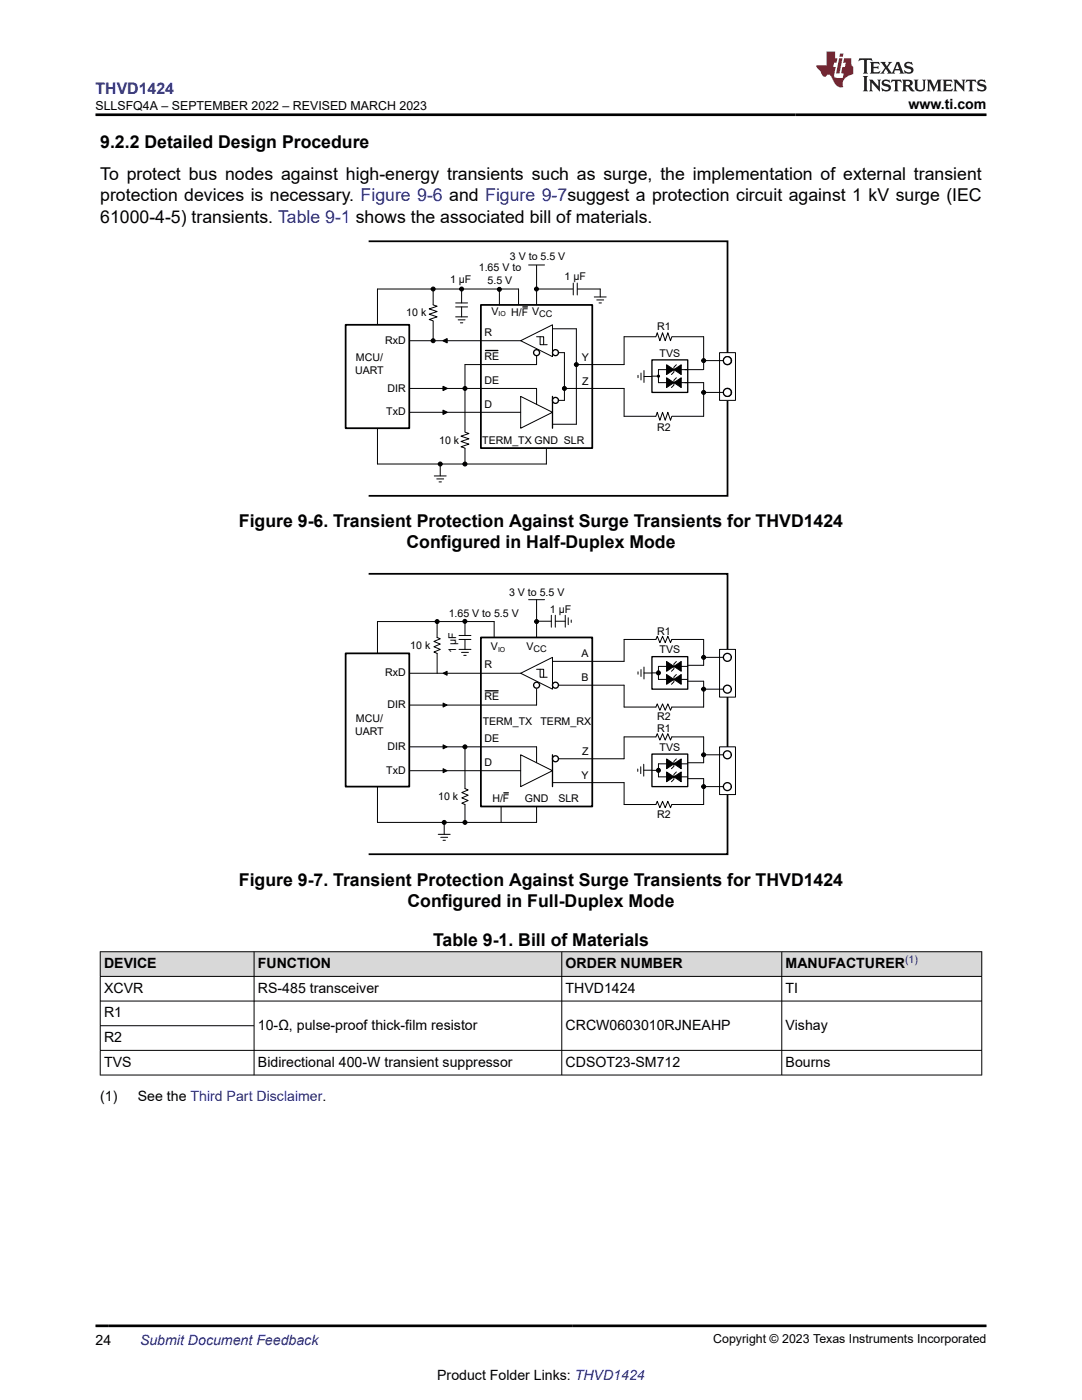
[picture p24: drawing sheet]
<svg xmlns="http://www.w3.org/2000/svg" width="216mm" height="279mm" viewBox="0 0 216 279" stroke-linecap="round" stroke-linejoin="round" font-family="sans-serif">
<defs><g id="words">
<g font-size="3.5">
<text x="20" y="29.6">9.2.2 Detailed Design Procedure</text>
<text x="20" y="35.9">To protect bus nodes against high-energy transients such as surge, the implementation of external transient</text>
<text x="20" y="40.2">protection devices is necessary. Figure 9-6 and Figure 9-7suggest a protection circuit against 1 kV surge (IEC</text>
<text x="20" y="44.4">61000-4-5) transients. Table 9-1 shows the associated bill of materials.</text>
<text x="47.7" y="105.1">Figure 9-6. Transient Protection Against Surge Transients for THVD1424</text>
<text x="81.1" y="109.4">Configured in Half-Duplex Mode</text>
<text x="47.7" y="176.8">Figure 9-7. Transient Protection Against Surge Transients for THVD1424</text>
<text x="81.3" y="181">Configured in Full-Duplex Mode</text>
<text x="86.4" y="188.8">Table 9-1. Bill of Materials</text>
</g>
<text font-size="3.2" fill="#00f" x="19" y="18.7">THVD1424</text>
<g font-size="2.8">
<text x="181.3" y="21.8">www.ti.com</text>
<text x="20.8" y="193.2">DEVICE</text>
<text x="51.5" y="193.2">FUNCTION</text>
<text x="112.9" y="193.2">ORDER NUMBER</text>
<text x="156.8" y="193.2">MANUFACTURER</text>
<text x="20.8" y="198.1">XCVR</text>
<text x="20.8" y="203.1">R1</text>
<text x="51.5" y="198.1">RS-485 transceiver</text>
<text x="112.9" y="198.1">THVD1424</text>
<text x="156.8" y="198.1">TI</text>
<text x="20.8" y="208">R2</text>
<text x="51.5" y="205.5">10-Ω, pulse-proof thick-film resistor</text>
<text x="112.9" y="205.5">CRCW0603010RJNEAHP</text>
<text x="156.8" y="205.5">Vishay</text>
<text x="20.8" y="212.9">TVS</text>
<text x="51.5" y="212.9">Bidirectional 400-W transient suppressor</text>
<text x="112.9" y="212.9">CDSOT23-SM712</text>
<text x="156.8" y="212.9">Bourns</text>
<text x="20" y="219.7">(1)</text>
<text x="27.5" y="219.7">See the Third Part Disclaimer.</text>
<text x="19" y="268.4">24</text>
<text x="87.2" y="275.3">Product Folder Links: THVD1424</text>
</g>
<text font-size="2.8" fill="#00f" x="27.9" y="268.4">Submit Document Feedback</text>
<g font-size="2.5">
<text x="19.1" y="21.9">SLLSFQ4A – SEPTEMBER 2022 – REVISED MARCH 2023</text>
<text x="142.3" y="268.1">Copyright © 2023 Texas Instruments Incorporated</text>
</g>
<g font-size="2.1">
<text x="101.8" y="51.9">3 V to 5.5 V</text>
<text x="89.8" y="56.5">1 µF</text>
<text x="95.5" y="54.1">1.65 V to</text>
<text x="97.3" y="56.6">5.5 V</text>
<text x="112.7" y="55.9">1 µF</text>
<text x="81.1" y="63.1">10 k</text>
<text x="98.1" y="62.8">V</text>
<text x="102" y="63">H/F V</text>
<text x="131.1" y="65.9">R1</text>
<text x="76.8" y="68.6">RxD</text>
<text x="96.7" y="67">R</text>
<text x="96.7" y="71.8">RE</text>
<text x="116.1" y="72">Y</text>
<text x="131.6" y="71.2">TVS</text>
<text x="70.8" y="74.6">UART</text>
<text x="71" y="72">MCU/</text>
<text x="96.7" y="76.6">DE</text>
<text x="116.2" y="76.7">Z</text>
<text x="77.1" y="82.9">TxD</text>
<text x="77.3" y="78.2">DIR</text>
<text x="96.7" y="81.3">D</text>
<text x="87.6" y="88.6">10 k</text>
<text x="96.2" y="88.6">TERM_TX GND SLR</text>
<text x="131.1" y="86.1">R2</text>
<text x="101.6" y="118.9">3 V to 5.5 V</text>
<text x="89.5" y="123.2">1.65 V to 5.5 V</text>
<text x="109.7" y="122.4">1 µF</text>
<text x="81.9" y="129.4">10 k</text>
<text x="91" y="130.4" transform="rotate(-90 91 130.4)">1 µF</text>
<text x="98" y="129.8">V</text>
<text x="105" y="129.6">V</text>
<text x="116.1" y="131.2">A</text>
<text x="131.1" y="126.7">R1</text>
<text x="131.6" y="130.4">TVS</text>
<text x="76.8" y="135">RxD</text>
<text x="96.7" y="133.4">R</text>
<text x="116.1" y="136">B</text>
<text x="77.3" y="141.3">DIR</text>
<text x="96.7" y="139.8">RE</text>
<text x="131.1" y="143.7">R2</text>
<text x="70.8" y="146.6">UART</text>
<text x="71" y="144">MCU/</text>
<text x="77.3" y="149.7">DIR</text>
<text x="96.3" y="144.7">TERM_TX</text>
<text x="96.7" y="148.1">DE</text>
<text x="107.8" y="144.7">TERM_RX</text>
<text x="131.1" y="146.1">R1</text>
<text x="131.6" y="149.9">TVS</text>
<text x="77.1" y="154.4">TxD</text>
<text x="96.7" y="152.9">D</text>
<text x="116.1" y="155.4">Y</text>
<text x="116.2" y="150.7">Z</text>
<text x="87.4" y="159.6">10 k</text>
<text x="98.2" y="160.1">H/F</text>
<text x="104.7" y="160">GND</text>
<text x="111.4" y="160.1">SLR</text>
<text x="131.1" y="163.2">R2</text>
</g>
<text font-size="2.1" fill="#00f" x="180.6" y="192.3">(1)</text>
<g font-size="1.8">
<text x="107.6" y="63.2">CC</text>
<text x="106.4" y="130">CC</text>
</g>
<g font-size="1.4">
<text x="99.5" y="63.1">IO</text>
<text x="99.4" y="130">IO</text>
</g>
</g></defs>
<path d="M73.7 48.2h71.5v50.8h-71.5" fill="none" stroke="#000" stroke-width=".35"/>
<path d="M103.5 57.7h-28.2v34.9M105.5 52.9h3.2M107.1 53v7.9M107.4 57.7h12.4M81.7 68h14.3M81.7 77.5h14.3M92.8 72.8h3.2M81.7 82.3h14.3M86.7 95h2.3M87.2 95.6h1.3M87.6 96.2h.5M109 89.4v3.2" fill="none" stroke="#000" stroke-width=".2"/>
<path d="M88.4 77.1l.8 .4-.8 .4zM88.4 68l.8-.4v.8zM88.4 81.9l.8 .4-.8 .4z" fill="#000"/>
<path d="M88.4 68l.8-.4v.8zM88.4 77.1l.8 .4-.8 .4zM88.4 81.9l.8 .4-.8 .4z" fill="none" stroke="#000" stroke-width=".26"/>
<path d="M96 60.9h22.2v28.5h-22.2z" fill-rule="evenodd" fill="#fff"/>
<path d="M96 60.9h22.2v28.5h-22.2z" fill="none" stroke="#000" stroke-width=".35"/>
<path d="M96 77.5h11.1M96 72.8h11.1M110.2 65.6h4.8M110.2 84.7h4.8" fill="none" stroke="#000" stroke-width=".2"/>
<path d="M103.9 79.1l6.3 3.2-6.3 3.2z" fill="#fff"/>
<path d="M103.9 79.1l6.3 3.2-6.3 3.2zM107.1 69.6v3.2M107.1 77.5v3.2" fill="none" stroke="#000" stroke-width=".2"/>
<path d="M110.2 79.1v6.4" fill="none" stroke="#000" stroke-width=".26"/>
<path d="M103.9 68l6.3-3.2v6.4z" fill="#fff"/>
<path d="M103.9 68l6.3-3.2v6.4zM107.1 67.2h1.4v1.6M107.8 67.2v1.6h1.4" fill="none" stroke="#000" stroke-width=".2"/>
<circle cx="107.1" cy="70.4" r=".6" fill="#fff"/>
<circle cx="107.1" cy="70.4" r=".6" fill="none" stroke="#000" stroke-width=".26"/>
<path d="M96 68h7.9M110.2 79.9h2.4M96 82.3h7.9" fill="none" stroke="#000" stroke-width=".2"/>
<circle cx="110.8" cy="79.9" r=".6" fill="#fff"/>
<g fill="none" stroke="#000" stroke-width=".26">
<path d="M96.9 69.9h2.4"/>
<circle cx="110.8" cy="79.9" r=".6"/>
</g>
<g fill="none" stroke="#000" stroke-width=".2">
<path d="M110.2 70.4h2.4v9.5M115 65.6v19.1"/>
<circle cx="112.6" cy="77.5" r=".4"/>
</g>
<circle cx="112.6" cy="77.5" r=".4" fill="#000"/>
<circle cx="110.8" cy="70.4" r=".6" fill="#fff"/>
<circle cx="110.8" cy="70.4" r=".6" fill="none" stroke="#000" stroke-width=".26"/>
<g fill="none" stroke="#000" stroke-width=".2">
<path d="M112.6 77.5h5.6M115 72.8h3.2"/>
<circle cx="115" cy="72.8" r=".4"/>
</g>
<circle cx="115" cy="72.8" r=".4" fill="#000"/>
<path d="M69 64.8h12.7v20.7h-12.7z" fill-rule="evenodd" fill="#fff"/>
<path d="M69 64.8h12.7v20.7h-12.7z" fill="none" stroke="#000" stroke-width=".35"/>
<g fill="none" stroke="#000" stroke-width=".2">
<path d="M86.4 58.1v9.9M92.8 72.8v19.8M75.3 92.6h33.7"/>
<circle cx="86.4" cy="57.7" r=".4"/>
<circle cx="92.8" cy="77.5" r=".4"/>
<circle cx="92.8" cy="92.6" r=".4"/>
</g>
<g fill="#000">
<circle cx="86.4" cy="57.7" r=".4"/>
<circle cx="92.8" cy="77.5" r=".4"/>
<circle cx="92.8" cy="92.6" r=".4"/>
</g>
<path d="M92 86.3h1.6v3.1h-1.6z" fill-rule="evenodd" fill="#fff"/>
<path d="M92.8 86.3l.8 .2-1.6 .5 1.6 .6-1.6 .5 1.6 .5-1.6 .6 .8 .2" fill="none" stroke="#000" stroke-width=".2"/>
<path d="M85.6 60.9h1.6v3.1h-1.6z" fill-rule="evenodd" fill="#fff"/>
<g fill="none" stroke="#000" stroke-width=".2">
<path d="M86.4 60.9l.8 .2-1.6 .5 1.6 .6-1.6 .5 1.6 .5-1.6 .6 .8 .2M118.2 72.8h6.3M118.2 77.5h6.3M124.5 67.2h15.9M128.5 75.1h1.6M124.5 83.1h15.9"/>
<circle cx="86.4" cy="68" r=".4"/>
</g>
<circle cx="86.4" cy="68" r=".4" fill="#000"/>
<path d="M143.6 70.4h3.2v9.5h-3.2z" fill-rule="evenodd" fill="#fff"/>
<path d="M140.4 67.2v6.6M140.4 76.4v6.7M140.4 72h4.8M140.4 78.3h4.8M143.6 70.4h3.2v9.5h-3.2z" fill="none" stroke="#000" stroke-width=".2"/>
<path d="M130.1 71.8h7.1v6.5h-7.1z" fill-rule="evenodd" fill="#fff"/>
<path d="M130.1 71.8h7.1v6.5h-7.1z" fill="none" stroke="#000" stroke-width=".26"/>
<g fill="none" stroke="#000" stroke-width=".2">
<path d="M130.1 75.1h1.3M133 75.4l1.5 1-1.5 .9zM133 72.8l1.5 1-1.5 .9zM134.5 76.4l1.4-1v1.9zM134.5 73.8l1.4-1v1.9zM135 75.4l-.5 .5v1l-.5 .4M135 72.8l-.5 .5v1l-.5 .4M140.4 73.8h-9v2.6h9"/>
<circle cx="140.4" cy="72" r=".4"/>
<circle cx="140.4" cy="78.3" r=".4"/>
</g>
<g fill="#000">
<path d="M133 75.4l1.5 1-1.5 .9zM134.5 76.4l1.4-1v1.9zM133 72.8l1.5 1-1.5 .9zM134.5 73.8l1.4-1v1.9z"/>
<circle cx="131.4" cy="75.1" r=".32"/>
<circle cx="140.4" cy="72" r=".4"/>
<circle cx="140.4" cy="78.3" r=".4"/>
</g>
<circle cx="145.2" cy="72" r=".79" fill="#fff"/>
<circle cx="145.2" cy="72" r=".79" fill="none" stroke="#000" stroke-width=".25"/>
<circle cx="145.2" cy="78.3" r=".79" fill="#fff"/>
<circle cx="145.2" cy="78.3" r=".79" fill="none" stroke="#000" stroke-width=".25"/>
<circle cx="145.1" cy="72" r=".79" fill="#fff"/>
<circle cx="145.1" cy="72" r=".79" fill="none" stroke="#000" stroke-width=".25"/>
<circle cx="145.1" cy="78.3" r=".79" fill="#fff"/>
<circle cx="145.1" cy="78.3" r=".79" fill="none" stroke="#000" stroke-width=".25"/>
<path d="M124.5 67.2v5.6M124.5 77.5v5.6" fill="none" stroke="#000" stroke-width=".2"/>
<path d="M130.9 66.4h3.2v1.6h-3.2z" fill-rule="evenodd" fill="#fff"/>
<path d="M130.9 67.2l.2-.8 .6 1.6 .5-1.6 .5 1.6 .6-1.6 .5 1.6 .3-.8" fill="none" stroke="#000" stroke-width=".2"/>
<path d="M130.9 82.3h3.2v1.6h-3.2z" fill-rule="evenodd" fill="#fff"/>
<path d="M127.3 74.9v.5M127.9 74.5v1.3M128.5 74v2.3M130.9 83.1l.2-.8 .6 1.6 .5-1.6 .5 1.6 .6-1.6 .5 1.6 .3-.8" fill="none" stroke="#000" stroke-width=".2"/>
<path d="M114.4 56.5h.8v2.4h-.8z" fill-rule="evenodd" fill="#fff"/>
<g fill="none" stroke="#000" stroke-width=".2">
<path d="M114.4 56.5v2.4M115.2 56.5v2.4M118.6 59.3h2.4M119.1 59.9h1.4M119.8 57.7v1.6M119.5 60.5h.5"/>
<circle cx="107" cy="57.7" r=".4"/>
</g>
<circle cx="107" cy="57.7" r=".4" fill="#000"/>
<path d="M90.9 60.5h2.4v.8h-2.4z" fill-rule="evenodd" fill="#fff"/>
<g fill="none" stroke="#000" stroke-width=".2">
<path d="M92.1 58.1v2.4M99.6 57.7v3.2M103.5 57.7v3M90.9 61.3h2.4M90.9 60.5h2.4M90.9 63.2h2.4M91.4 63.8h1.4M91.9 64.4h.4M92.1 61.3v1.9M87.8 92.7v2.3M105.5 119.7h3.2M107.1 119.7v7.5"/>
<path d="M75.3 124v40.1M81.7 134.4h14.3M88.4 134.4l.8-.4v.8zM81.7 140.7h14.3M81.7 153.8h14.3M81.7 149h14.3M88.4 148.7l.8 .3-.8 .4zM88.4 153.4l.8 .4-.8 .4zM87.4 166.5h2.4M87.9 167.1h1.4M88.4 167.7h.5M107.1 161v3.1"/>
<circle cx="92.1" cy="57.7" r=".4"/>
<circle cx="99.6" cy="57.7" r=".4"/>
<circle cx="87.8" cy="92.6" r=".4"/>
</g>
<g fill="#000">
<path d="M88.4 134.4l.8-.4v.8zM88.4 148.7l.8 .3-.8 .4zM88.4 153.4l.8 .4-.8 .4z"/>
<circle cx="92.1" cy="57.7" r=".4"/>
<circle cx="99.6" cy="57.7" r=".4"/>
<circle cx="87.8" cy="92.6" r=".4"/>
</g>
<path d="M104.3 61.3h.9" fill="none" stroke="#000" stroke-width=".26"/>
<path d="M96 127.2h22.2v33.8h-22.2z" fill-rule="evenodd" fill="#fff"/>
<path d="M96 127.2h22.2v33.8h-22.2z" fill="none" stroke="#000" stroke-width=".35"/>
<path d="M96 149h11.1M96 140.7h11.1" fill="none" stroke="#000" stroke-width=".2"/>
<path d="M103.9 150.6l6.3 3.2-6.3 3.2z" fill="#fff"/>
<path d="M107.1 137.5v3.2M103.9 150.6l6.3 3.2-6.3 3.2zM107.1 149v3.2" fill="none" stroke="#000" stroke-width=".2"/>
<path d="M110.2 150.6v6.4" fill="none" stroke="#000" stroke-width=".26"/>
<path d="M103.9 134.4l6.3-3.2v6.3z" fill="#fff"/>
<path d="M103.9 134.4l6.3-3.2v6.3zM107.1 133.6h1.4v1.6M107.8 133.6v1.6h1.4" fill="none" stroke="#000" stroke-width=".2"/>
<circle cx="107.1" cy="136.7" r=".6" fill="#fff"/>
<circle cx="107.1" cy="136.7" r=".6" fill="none" stroke="#000" stroke-width=".26"/>
<path d="M96 134.4h7.9M96 153.8h7.9" fill="none" stroke="#000" stroke-width=".2"/>
<path d="M69 130.4h12.7v26.6h-12.7z" fill-rule="evenodd" fill="#fff"/>
<path d="M69 130.4h12.7v26.6h-12.7z" fill="none" stroke="#000" stroke-width=".35"/>
<g fill="#000">
<circle cx="87.2" cy="124" r=".4"/>
<circle cx="92.8" cy="149" r=".4"/>
<circle cx="92.8" cy="164.1" r=".4"/>
</g>
<g fill="none" stroke="#000" stroke-width=".2">
<path d="M128.4 153.7h1.6M140.4 147.1v5.1M140.4 155.4v5.2M75.3 164.1h31.8"/>
<circle cx="87.2" cy="124" r=".4"/>
<circle cx="92.8" cy="149" r=".4"/>
<circle cx="92.8" cy="164.1" r=".4"/>
</g>
<path d="M130.1 150.5h7.1v6.5h-7.1z" fill-rule="evenodd" fill="#fff"/>
<g fill="none" stroke="#000" stroke-width=".26">
<path d="M130.1 150.5h7.1v6.5h-7.1z"/>
<circle cx="145.2" cy="150.6" r=".79"/>
<circle cx="145.2" cy="157" r=".79"/>
</g>
<g fill="none" stroke="#000" stroke-width=".2">
<path d="M75.3 124h23.3M91.6 129.6h2.4M91.6 127.6h2.4M91.6 126.8h2.4M92.1 130.2h1.4M92.5 130.8h.5M124.5 147.1v4.3h-14.3M124.5 156.2v4.4M127.3 153.5v.4M127.9 153v1.4M128.4 152.5v2.4M130.1 153.7h1.3"/>
<path d="M133 154.1l1.5 .9-1.5 1zM133 151.5l1.5 .9-1.5 1zM134.5 155l1.4-.9v1.9zM134.5 152.4l1.4-.9v1.9zM135 154.1l-.5 .5v.9l-.5 .5M135 151.5l-.5 .5v.9l-.5 .5M137.2 152.4h-5.8v2.6h5.8M137.2 152.2h3.2M137.2 155.4h3.2"/>
<circle cx="107.1" cy="124" r=".4"/>
<circle cx="140.4" cy="157" r=".4"/>
<circle cx="140.4" cy="150.6" r=".4"/>
</g>
<g fill="#000">
<path d="M133 154.1l1.5 .9-1.5 1zM134.5 155l1.4-.9v1.9zM133 151.5l1.5 .9-1.5 1zM134.5 152.4l1.4-.9v1.9z"/>
<circle cx="107.1" cy="124" r=".4"/>
<circle cx="131.4" cy="153.7" r=".32"/>
<circle cx="140.4" cy="157" r=".4"/>
<circle cx="140.4" cy="150.6" r=".4"/>
</g>
<circle cx="131.4" cy="153.7" r=".32" fill="none" stroke="#000" stroke-width=".35"/>
<circle cx="110.8" cy="151.4" r=".6" fill="#fff"/>
<circle cx="110.8" cy="151.4" r=".6" fill="none" stroke="#000" stroke-width=".26"/>
<path d="M128.5 134.3h1.6M140.4 127.6v5.2M140.4 136v5.1M110.2 156.2h14.3M124.5 147.1h6.4l.2-.7 .6 1.3 .5-1.3 .5 1.3 .6-1.3 .5 1.3 .3-.6h6.3M140.4 160.6h-6.3l-.3 .6-.5-1.3-.6 1.3-.5-1.3-.5 1.3-.6-1.3-.2 .7h-6.4" fill="none" stroke="#000" stroke-width=".2"/>
<path d="M130.1 131h7.1v6.5h-7.1z" fill-rule="evenodd" fill="#fff"/>
<g fill="none" stroke="#000" stroke-width=".26">
<path d="M130.1 131h7.1v6.5h-7.1z"/>
<circle cx="145.2" cy="131.2" r=".79"/>
<circle cx="145.2" cy="137.5" r=".79"/>
</g>
<g fill="none" stroke="#000" stroke-width=".2">
<path d="M124.5 127.6v4.4M124.5 136.7v4.4M127.3 134.1v.5M127.9 133.6v1.4M128.5 133.1v2.4M130.1 134.3h1.3M133 134.6l1.5 1-1.5 1zM133 132l1.5 1-1.5 1zM134.5 135.6l1.4-1v2zM134.5 133l1.4-1v2zM135 134.6l-.5 .5v1l-.5 .5M135 132l-.5 .5v1l-.5 .5"/>
<path d="M137.2 133h-5.8v2.6h5.8M137.2 132.8h3.2M137.2 136h3.2"/>
<circle cx="140.4" cy="131.2" r=".4"/>
<circle cx="140.4" cy="137.5" r=".4"/>
</g>
<g fill="#000">
<path d="M133 134.6l1.5 1-1.5 1zM134.5 135.6l1.4-1v2zM133 132l1.5 1-1.5 1zM134.5 133l1.4-1v2z"/>
<circle cx="131.4" cy="134.3" r=".32"/>
<circle cx="140.4" cy="131.2" r=".4"/>
<circle cx="140.4" cy="137.5" r=".4"/>
</g>
<g fill="none" stroke="#000" stroke-width=".35">
<path d="M73.7 114.5h71.5v56h-71.5"/>
<circle cx="131.4" cy="134.3" r=".32"/>
</g>
<path d="M143.6 149h3.2v9.6h-3.2z" fill-rule="evenodd" fill="#fff"/>
<path d="M140.4 157h4.8M140.4 150.6h4.8M143.6 149h3.2v9.6h-3.2z" fill="none" stroke="#000" stroke-width=".2"/>
<circle cx="145.1" cy="150.6" r=".79" fill="#fff"/>
<circle cx="145.1" cy="150.6" r=".79" fill="none" stroke="#000" stroke-width=".26"/>
<circle cx="145.1" cy="157" r=".79" fill="#fff"/>
<circle cx="145.1" cy="157" r=".79" fill="none" stroke="#000" stroke-width=".26"/>
<path d="M143.6 129.6h3.2v9.5h-3.2z" fill-rule="evenodd" fill="#fff"/>
<path d="M140.4 137.5h4.8M140.4 131.2h4.8M143.6 129.6h3.2v9.5h-3.2z" fill="none" stroke="#000" stroke-width=".2"/>
<circle cx="145.1" cy="131.2" r=".79" fill="#fff"/>
<circle cx="145.1" cy="131.2" r=".79" fill="none" stroke="#000" stroke-width=".26"/>
<circle cx="145.1" cy="137.5" r=".79" fill="#fff"/>
<circle cx="145.1" cy="137.5" r=".79" fill="none" stroke="#000" stroke-width=".26"/>
<path d="M87.2 124v3.2l.6 .3-1.2 .5 1.2 .5-1.2 .6 1.2 .5-1.2 .5 .6 .3M87.2 130.4v4M92.8 124v2.8M92.8 127.6v2M110.2 132h14.3M110.2 136.7h14.3M124.5 127.6h6.4l.2-.6 .6 1.3 .5-1.3 .5 1.3 .6-1.3 .5 1.3 .3-.7h6.3M124.5 141.1h6.4l.2-.6 .6 1.2 .5-1.2 .5 1.2 .6-1.2 .5 1.2 .3-.6h6.3" fill="none" stroke="#000" stroke-width=".2"/>
<circle cx="110.8" cy="136.7" r=".6" fill="#fff"/>
<g fill="none" stroke="#000" stroke-width=".26">
<path d="M96.8 137.9h2.6M100.5 158.2h.9"/>
<circle cx="110.8" cy="136.7" r=".6"/>
</g>
<g fill="#000">
<path d="M88.4 140.3l.8 .4-.8 .4z"/>
<circle cx="92.8" cy="124" r=".4"/>
<circle cx="88.6" cy="164.1" r=".4"/>
</g>
<g fill="none" stroke="#000" stroke-width=".2">
<path d="M98.6 124v3.2M107.2 124h2.8M110 122.8v2.4M110.8 124h2M110.8 122.8v2.4M112.8 122.8v2.4M113.4 123.3v1.4M114 123.7v.5M88.4 140.3l.8 .4-.8 .4zM92.8 149.1v8.3l.6 .2-1.3 .6 1.3 .5-1.3 .5 1.3 .6-1.3 .5 .7 .3v3.5M88.6 164.1v2.4M100 161v3.1"/>
<circle cx="92.8" cy="124" r=".4"/>
<circle cx="88.6" cy="164.1" r=".4"/>
</g>
<g fill="#d8d8d8">
<path d="M20 189.9h175.9v5h-175.9z" fill-rule="evenodd"/>
<path d="M20.1 190h30.5v4.8h-30.5z" fill-rule="evenodd"/>
<path d="M50.8 190h61.2v4.8h-61.2z" fill-rule="evenodd"/>
<path d="M112.2 190h43.7v4.8h-43.7z" fill-rule="evenodd"/>
<path d="M156.1 190h39.7v4.8h-39.7z" fill-rule="evenodd"/>
</g>
<path d="M19.9 189.9h176.1M19.9 194.9h176.1M19.9 199.8h176.1M20 189.9v24.7M50.7 189.9v24.7M112.1 189.9v24.7M156 189.9v24.7M195.9 189.9v24.7M19.9 204.7h30.9M19.9 209.6h176.1M19.9 214.5h176.1" fill="none" stroke="#000" stroke-width=".2"/>
<path d="M171.5 11.6l-.2 .6 .5-.2h.6v.1v2.2l-.2 .4h1l-.2-.4v-2.2v-.1h.5l.5 .2-.1-.6zM173.6 12.4l.2 .3v1.6l-.2 .4h1.9l.1-.6a1.08 1.08 0 0 1-1.3 .2v-.7h.6l.4 .2v-.7l-.4 .2h-.6v-.5l.2-.2a1 1 0 0 1 1 .3l-.1-.5zM175.7 12.4l.9 1.1-1 1.2h.9l-.2-.2 .5-.8 .4 .8-.2 .2h1.6l-.2-.2 .2-.5h.9l.1 .5-.1 .2h.9l-.2-.4-.8-1.9h-.5l-.9 2.1-.9-1.1 .9-1h-.8l.2 .2-.4 .6-.4-.6 .2-.2zM179 12.8l.4 1h-.7zM180.7 12.5a.65 .65 0 0 0-.2 .7 .65 .65 0 0 0 .6 .5l.6 .1 .1 .3a.79 .79 0 0 1-.7 .4 .79 .79 0 0 1-.7-.5l.1 .7 .2-.1a.93 .93 0 0 0 1.1 0 .93 .93 0 0 0 .4-.9 1.46 1.46 0 0 0-1.2-.6l-.1-.3a1.09 1.09 0 0 1 1.2 .2l-.2-.6-.1 .1-.5-.2zM172.2 15.2l.2 .4v2.2l-.2 .4h1l-.2-.4v-2.2l.2-.4zM173.4 15.9l.2 .4v1.5l-.2 .4h.8l-.3-.4 .1-1.3 1.6 1.8v-2l.2-.4h-.7l.1 .2 .1 1.1-1.2-1.3zM176.2 16a.65 .65 0 0 0-.2 .8 .65 .65 0 0 0 .6 .4l.6 .2 .1 .2a.79 .79 0 0 1-.7 .4 .79 .79 0 0 1-.7-.5l.1 .7 .2-.1a.93 .93 0 0 0 1.1 .1 .93 .93 0 0 0 .4-1 1.46 1.46 0 0 0-1.2-.5l-.1-.4a1.09 1.09 0 0 1 1.2 .2l-.1-.6-.2 .1-.5-.1zM177.9 15.9l-.1 .6a.63 .63 0 0 1 .8-.3v1.6l-.3 .4h1l-.2-.4v-1.6a.66 .66 0 0 1 .8 .3l-.1-.6zM180 15.9l.2 .4v1.5l-.2 .4h1l-.2-.2-.1-.7h.5l.1 .2a.79 .79 0 0 0 1.2 .6l-1-.9a.61 .61 0 0 0 .6-.6 .61 .61 0 0 0-.5-.7zM180.8 16.2h.1a.47 .47 0 0 1 .5 .1 .47 .47 0 0 1 .1 .5l-.1 .1-.7 .1zM182.3 15.9l.2 .2a2.27 2.27 0 0 0 .4 2 1.04 1.04 0 0 0 1.7-.7v-1.3l.2-.2h-.8l.2 .4v1.1a.6 .6 0 0 1-.6 .6 .6 .6 0 0 1-.6-.6v-1.1l.3-.4zM184.9 15.9l.2 .4v1.5l-.2 .4h.8l-.3-.4v-1.4l.9 1.9 .9-1.9v1.4l-.3 .4h1l-.2-.4v-1.5l.2-.4h-.8l-.7 1.5-.6-1.5zM188.1 15.9l.2 .4v1.5l-.2 .4h1.9l.1-.6a1.09 1.09 0 0 1-1.3 .2v-.7h.6l.4 .2v-.6l-.4 .2h-.6v-.6l.2-.1a1.01 1.01 0 0 1 1 .3l-.1-.6zM190.2 15.9l.3 .4v1.5l-.3 .4h.8l-.2-.4v-1.3l1.6 1.8v-2l.2-.4h-.7l.2 .2v1.1l-1.2-1.3zM192.8 15.9l-.1 .6a.63 .63 0 0 1 .8-.3v1.6l-.3 .4h1l-.2-.4v-1.6a.66 .66 0 0 1 .8 .3l-.1-.6zM195.2 16a.65 .65 0 0 0-.2 .8 .65 .65 0 0 0 .6 .4l.6 .2 .2 .2a.79 .79 0 0 1-.7 .4 .79 .79 0 0 1-.7-.5l.1 .7 .2-.1a.93 .93 0 0 0 1 .1 .93 .93 0 0 0 .5-1 1.46 1.46 0 0 0-1.3-.5v-.4a1.09 1.09 0 0 1 1.2 .2l-.2-.6-.2 .1-.5-.1z" fill="#231f20"/>
<path d="M164.9 10.3v2.7h-2l.1 .4 .8 1a.95 .95 0 0 0 1 .9 .59 .59 0 0 1 .5-.4 .59 .59 0 0 1 .5 .3l.4 .8a1.59 1.59 0 0 0 2.1 1.4 1.61 1.61 0 0 1 1-2.3l1-.3-.1-1.5a1.59 1.59 0 0 1-.3-1.7h-1.5l-.2 .9h.6l-.2 .9h-.5l-.2 .9v.3l.4 .1-.1 .9h-.7a.73 .73 0 0 1-1-.7l.3-1.5h-.5l.1-.9h.5l.2-.9h-.5v-1.3zM167.4 11.6l-.6 3.1h.7l.6-3.1zM167.6 10.7l-.1 .6h.7l.1-.6z" fill="#ed1c24"/>
<path d="M19 22.9h177.8M19 264.6h177.8" fill="none" stroke="#000" stroke-width=".53"/>
<use href="#words"/>
</svg>
